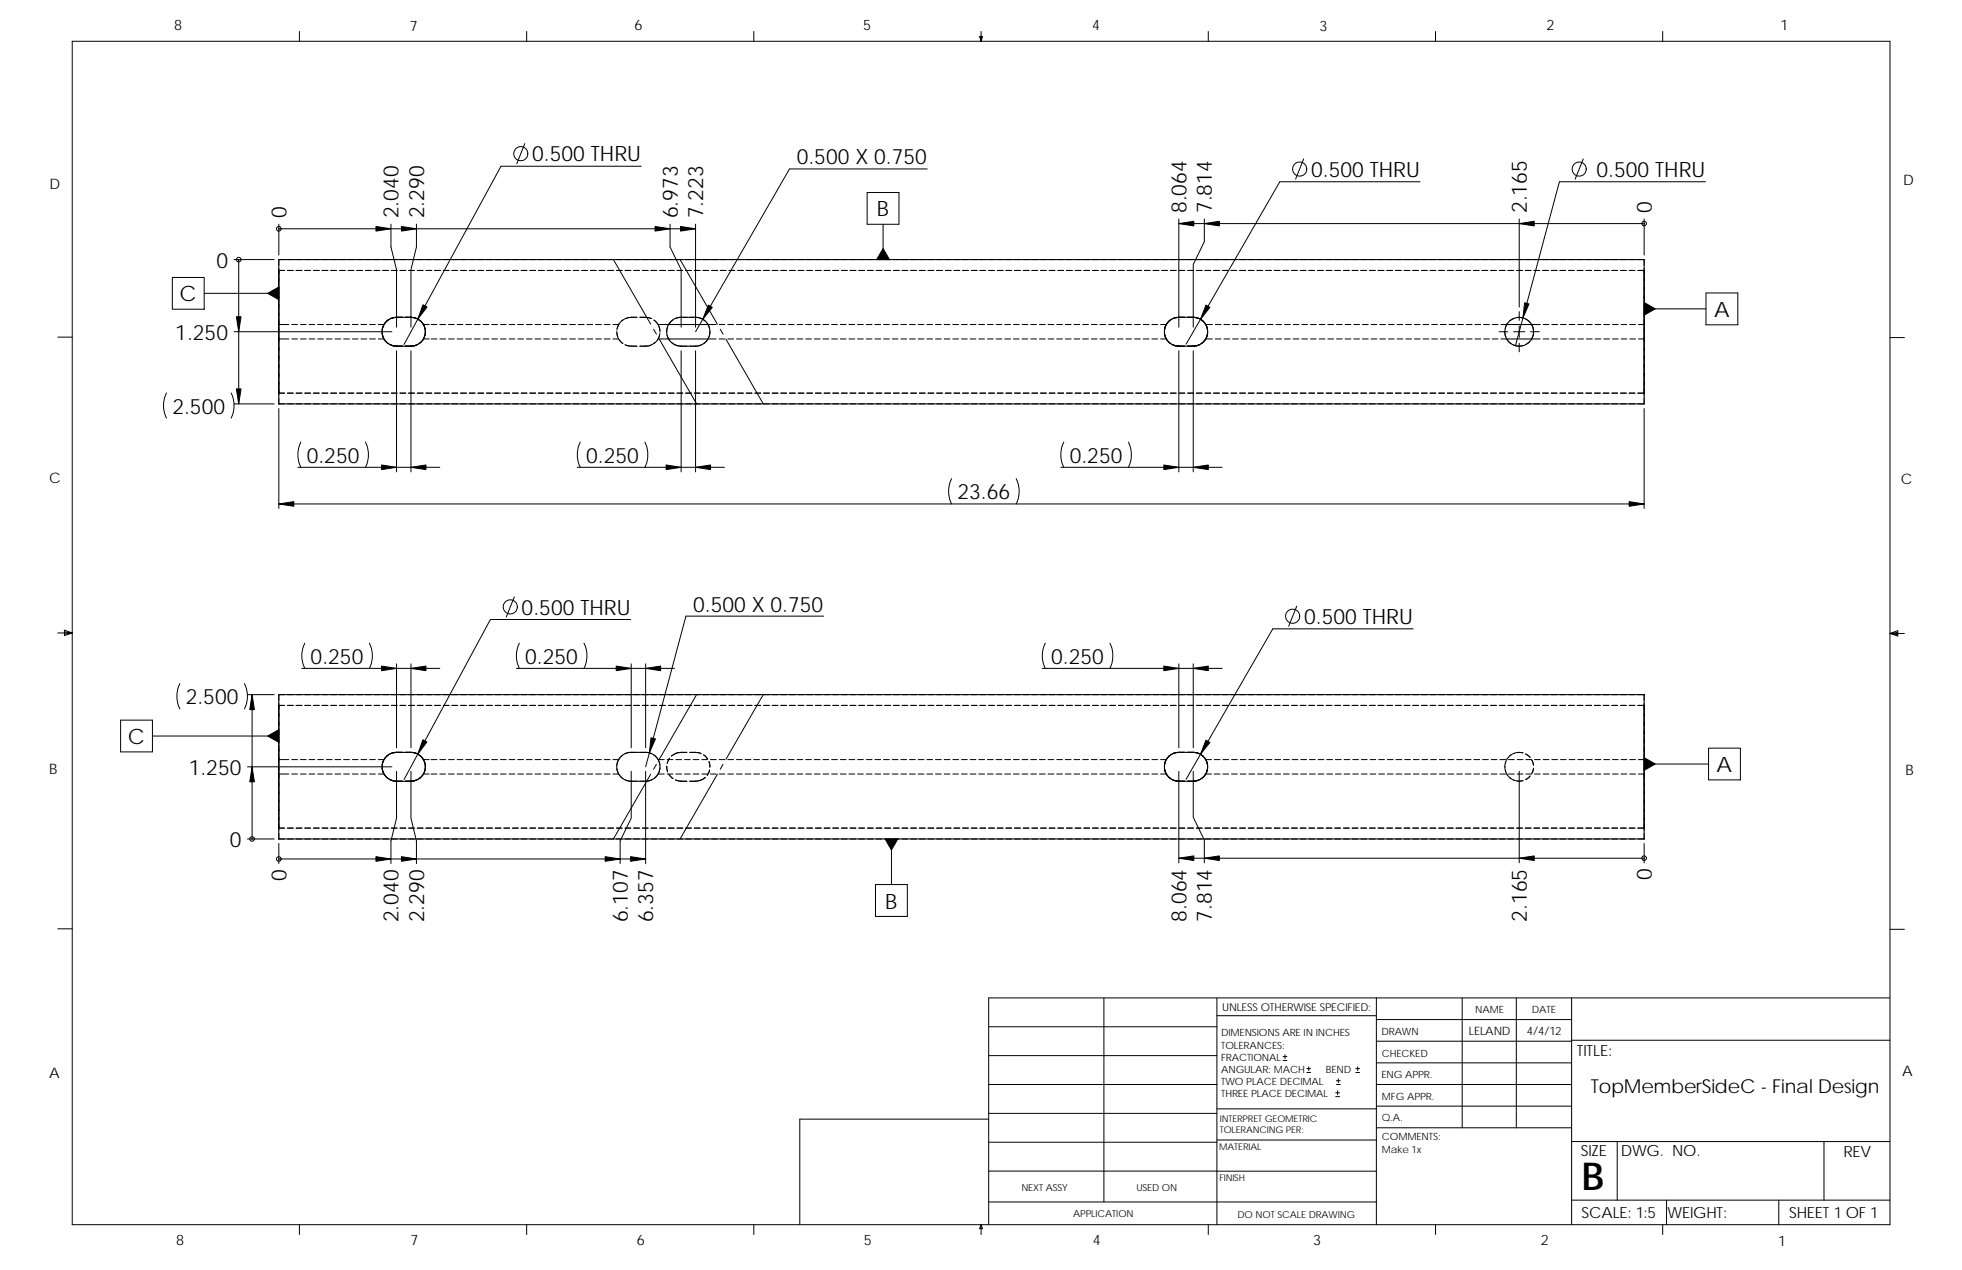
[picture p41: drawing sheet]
<svg xmlns="http://www.w3.org/2000/svg" width="432mm" height="279mm" viewBox="0 0 432 279" stroke-linecap="round" stroke-linejoin="round" font-family="sans-serif">
<defs><g id="words">
<text font-size="8.5" x="348.1" y="261.7">B</text>
<g font-size="4.7">
<text x="117.1" y="35.5">0.500 THRU</text>
<text x="175.3" y="36.2">0.500 X 0.750</text>
<text x="288.5" y="38.9">0.500 THRU</text>
<text x="351.3" y="38.9">0.500 THRU</text>
<text x="193" y="47.6">B</text>
<text x="261.1" y="46.9" transform="rotate(-90 261.1 46.9)">8.064</text>
<text x="266.7" y="46.9" transform="rotate(-90 266.7 46.9)">7.814</text>
<text x="336" y="46.9" transform="rotate(-90 336 46.9)">2.165</text>
<text x="363.5" y="46.9" transform="rotate(-90 363.5 46.9)">0</text>
<text x="63" y="48" transform="rotate(-90 63 48)">0</text>
<text x="87.7" y="48" transform="rotate(-90 87.7 48)">2.040</text>
<text x="93.3" y="48" transform="rotate(-90 93.3 48)">2.290</text>
<text x="149.2" y="48" transform="rotate(-90 149.2 48)">6.973</text>
<text x="154.8" y="48" transform="rotate(-90 154.8 48)">7.223</text>
<text x="47.6" y="58.9">0</text>
<text x="39.5" y="66.3">C</text>
<text x="377.2" y="69.7">A</text>
<text x="38.6" y="74.8">1.250</text>
<text x="37.9" y="91">2.500</text>
<text x="67.5" y="101.8">0.250</text>
<text x="129" y="101.8">0.250</text>
<text x="235.4" y="101.8">0.250</text>
<text x="210.7" y="109.9">23.66</text>
<text x="114.8" y="135.2">0.500 THRU</text>
<text x="152.5" y="134.5">0.500 X 0.750</text>
<text x="287" y="137.3">0.500 THRU</text>
<text x="68.4" y="146">0.250</text>
<text x="115.6" y="146">0.250</text>
<text x="231.3" y="146">0.250</text>
<text x="40.9" y="154.9">2.500</text>
<text x="28.2" y="163.7">C</text>
<text x="41.5" y="170.5">1.250</text>
<text x="377.8" y="169.8">A</text>
<text x="50.6" y="186.3">0</text>
<text x="63" y="193.9" transform="rotate(-90 63 193.9)">0</text>
<text x="363.5" y="193.7" transform="rotate(-90 363.5 193.7)">0</text>
<text x="87.7" y="202.9" transform="rotate(-90 87.7 202.9)">2.040</text>
<text x="93.3" y="202.9" transform="rotate(-90 93.3 202.9)">2.290</text>
<text x="138.2" y="202.9" transform="rotate(-90 138.2 202.9)">6.107</text>
<text x="143.8" y="202.9" transform="rotate(-90 143.8 202.9)">6.357</text>
<text x="194.8" y="199.9">B</text>
<text x="261.1" y="202.8" transform="rotate(-90 261.1 202.8)">8.064</text>
<text x="266.7" y="202.8" transform="rotate(-90 266.7 202.8)">7.814</text>
<text x="336" y="202.8" transform="rotate(-90 336 202.8)">2.165</text>
</g>
<text font-size="4.2" x="350.1" y="240.4">TopMemberSideC - Final Design</text>
<g font-size="3.4">
<text x="347" y="232.3">TITLE:</text>
<text x="347.9" y="254.3">SIZE</text>
<text x="356.7" y="254.3">DWG. NO.</text>
<text x="405.7" y="254.4">REV</text>
<text x="348.1" y="267.9">SCALE: 1:5</text>
<text x="367" y="268">WEIGHT:</text>
<text x="393.8" y="267.9">SHEET 1 OF 1</text>
</g>
<g font-size="3.2">
<text x="38.3" y="6.7">8</text>
<text x="90.2" y="6.8">7</text>
<text x="139.7" y="6.5">6</text>
<text x="189.9" y="6.5">5</text>
<text x="240.4" y="6.6">4</text>
<text x="290.4" y="6.7">3</text>
<text x="340.4" y="6.6">2</text>
<text x="391.8" y="6.7">1</text>
<text x="10.9" y="41.6">D</text>
<text x="418.9" y="40.7">D</text>
<text x="10.8" y="106.3">C</text>
<text x="418.4" y="106.4">C</text>
<text x="10.8" y="170.2">B</text>
<text x="419.4" y="170.6">B</text>
<text x="10.8" y="237.2">A</text>
<text x="418.6" y="236.8">A</text>
<text x="38.8" y="273.9">8</text>
<text x="90.3" y="273.9">7</text>
<text x="140.2" y="273.8">6</text>
<text x="190.1" y="273.9">5</text>
<text x="240.5" y="273.8">4</text>
<text x="289" y="273.9">3</text>
<text x="339.1" y="273.9">2</text>
<text x="391.4" y="274.2">1</text>
</g>
<g font-size="2.5">
<text x="323.3" y="227.6">LELAND</text>
<text x="336" y="227.7">4/4/12</text>
</g>
<text font-size="2.4" x="269" y="222.4">UNLESS OTHERWISE SPECIFIED:</text>
<g font-size="2.2">
<text x="304" y="227.7">DRAWN</text>
<text x="324.7" y="222.9">NAME</text>
<text x="337.2" y="222.9">DATE</text>
<text x="268.8" y="228">DIMENSIONS ARE IN INCHES</text>
<text x="268.8" y="230.7">TOLERANCES:</text>
<text x="268.8" y="233.3">FRACTIONAL</text>
<text x="304.1" y="232.6">CHECKED</text>
<text x="268.8" y="236">ANGULAR: MACH</text>
<text x="268.8" y="238.6">TWO PLACE DECIMAL</text>
<text x="291.8" y="236">BEND</text>
<text x="304" y="237.2">ENG APPR.</text>
<text x="268.8" y="241.3">THREE PLACE DECIMAL</text>
<text x="304.1" y="242">MFG APPR.</text>
<text x="304.1" y="246.7">Q.A.</text>
<text x="304.1" y="250.9">COMMENTS:</text>
<text x="304.1" y="253.6">Make 1x</text>
</g>
<g font-size="2.1">
<text x="224.8" y="262">NEXT ASSY</text>
<text x="250.1" y="262">USED ON</text>
<text x="236.2" y="267.8">APPLICATION</text>
<text x="272.4" y="267.9">DO NOT SCALE DRAWING</text>
</g>
<g font-size="2">
<text x="268.5" y="249.4">TOLERANCING PER:</text>
<text x="268.5" y="246.8">INTERPRET GEOMETRIC</text>
<text x="268.3" y="252.9">MATERIAL</text>
<text x="268.4" y="259.7">FINISH</text>
</g>
</g></defs>
<g fill="none" stroke="#000" stroke-width=".22">
<path d="M15.9 9.1h400v260.3h-400zM65.9 6.9v2.2M115.9 6.9v2.2M165.9 6.9v2.2M215.6 8h.6l-.3 1.1zM215.7 8l.2 1.1M215.9 6.9v2.2M216 8l-.1 1.1M265.9 6.9v2.2M315.9 6.9v2.2M365.9 6.9v2.2M115.5 31.6l-1.8 4.4"/>
<path d="M141.1 36.6h-30.8l-21.4 39.2M204.1 37.2h-30.3l-20.7 35.8M286.9 35l-1.8 4.4M312.5 40h-30.8l-20.7 35.7M348.4 35l-1.7 4.4M375.3 40h-32.1l-9.7 36.1M51.5 57.1h8.8M52.5 57.1h.1M52.5 57.1v31.8M61.4 50.3h.1M61.4 49.3v6.8M61.4 59v1.8"/>
<path d="M62.6 57.1h-1.2v1.3M62.6 59.5h-1.2v2.2M63.3 57.1h1.2M64.5 59.5h-1.2M65.2 57.1h1.2M66.4 59.5h-1.2M67.1 57.1h1.2M68.3 59.5h-1.2M69 57.1h1.3M70.3 59.5h-1.3M70.9 57.1h1.3M72.2 59.5h-1.3"/>
<path d="M72.8 57.1h1.3M74.1 59.5h-1.3M74.7 57.1h1.3M76 59.5h-1.3M76.6 57.1h1.3M77.9 59.5h-1.3M78.5 57.1h1.3M79.8 59.5h-1.3M80.4 57.1h1.3M81.7 59.5h-1.3M82.3 57.1h1.3M83.6 59.5h-1.3"/>
<path d="M84.2 57.1h1.3M85.5 59.5h-1.3M86 49.3v5l1.3 5v12.7M86.1 57.1h1.3M87.4 59.5h-1.3M88 57.1h1.3M89.3 59.5h-1.3M89.9 57.1h1.3M91.2 59.5h-1.3M91.7 49.3v5l-1.3 5v12.7M91.8 57.1h1.3M93.1 59.5h-1.3"/>
<path d="M93.7 57.1h1.3M95 59.5h-1.3M95.7 57.1h1.2M96.9 59.5h-1.2M97.6 57.1h1.2M98.8 59.5h-1.2M99.5 57.1h1.2M100.7 59.5h-1.2M101.4 57.1h1.2M102.6 59.5h-1.2M103.3 57.1h1.2M104.5 59.5h-1.2"/>
<path d="M105.2 57.1h1.2M106.4 59.5h-1.2M107.1 57.1h1.3M108.4 59.5h-1.3M109 57.1h1.3M110.3 59.5h-1.3M110.9 57.1h1.3M112.2 59.5h-1.3M112.8 57.1h1.3M112.8 59.5h1.3M114.7 57.1h1.3M114.7 59.5h1.3"/>
<path d="M116.6 57.1h1.3M116.6 59.5h1.3M118.5 57.1h1.3M118.5 59.5h1.3M120.4 57.1h1.3M120.4 59.5h1.3M122.3 57.1h1.3M122.3 59.5h1.3M124.2 57.1h1.3M124.2 59.5h1.3M126.1 57.1h1.3M126.1 59.5h1.3"/>
<path d="M128 57.1h1.3M128 59.5h1.3M129.9 57.1h1.3M129.9 59.5h1.3M131.8 57.1h1.3M131.8 59.5h1.3M133.8 57.1h1.2l8.2 14.2M133.8 59.5h1.2M135.7 57.1h1.2M135.7 59.5h1.2M137.6 57.1h1.2M137.6 59.5h1.2"/>
<path d="M139.5 57.1h1.2M139.5 59.5h1.2M141.4 57.1h1.2M141.4 59.5h1.2M143.3 57.1h1.2M143.3 59.5h1.2M145.2 57.1h1.3M145.2 59.5h1.3M147.1 57.1h1.3M147.1 59.5h1.3M147.5 49.3v5l2.4 5v12.7M149 57.1h1.3"/>
<path d="M149 59.5h1.3M149.7 57.1l8.2 14.2M150.9 57.1h1.3M150.9 59.5h1.3M152.8 57.1h1.3M152.8 59.5h1.3M153.1 49.3v22.7M153.1 50.3h-91.7M154.7 57.1h1.3M154.7 59.5h1.3M156.6 57.1h1.3M156.6 59.5h1.3"/>
<path d="M158.5 57.1h1.3M158.5 59.5h1.3M160.4 57.1h1.3M160.4 59.5h1.3M162.3 57.1h1.3M162.3 59.5h1.3M164.2 57.1h1.3M164.2 59.5h1.3M166.1 57.1h1.3M166.1 59.5h1.3M168 57.1h1.3M168 59.5h1.3"/>
<path d="M169.9 57.1h1.3M169.9 59.5h1.3M171.9 57.1h1.2M171.9 59.5h1.2M173.8 57.1h1.2M173.8 59.5h1.2M175.7 57.1h1.2M175.7 59.5h1.2M177.6 57.1h1.2M177.6 59.5h1.2M179.5 57.1h1.2M179.5 59.5h1.2"/>
<path d="M181.4 57.1h1.2M181.4 59.5h1.2M183.3 57.1h1.3M183.3 59.5h1.3M185.2 57.1h1.3M185.2 59.5h1.3M187.1 57.1h1.3M187.1 59.5h1.3M189 57.1h1.3M189 59.5h1.3M190.8 42.4h7v6.9h-7zM190.9 57.1h1.3"/>
<path d="M190.9 59.5h1.3M192.8 57.1h1.3M192.8 59.5h1.3M194.4 49.3v7.8M194.7 57.1h1.3M194.7 59.5h1.3M196.6 57.1h1.3M196.6 59.5h1.3M198.5 57.1h1.3M198.5 59.5h1.3M200.4 57.1h1.3M200.4 59.5h1.3"/>
<path d="M202.3 57.1h1.3M202.3 59.5h1.3M204.2 57.1h1.3M204.2 59.5h1.3M206.1 57.1h1.3M206.1 59.5h1.3M208 57.1h1.3M208 59.5h1.3M210 57.1h1.2M210 59.5h1.2M211.9 57.1h1.2M211.9 59.5h1.2"/>
<path d="M213.8 57.1h1.2M213.8 59.5h1.2M215.7 57.1h1.2M215.7 59.5h1.2M217.6 57.1h1.2M217.6 59.5h1.2M219.5 57.1h1.2M219.5 59.5h1.2M221.4 57.1h1.3M221.4 59.5h1.3M223.3 57.1h1.3M223.3 59.5h1.3"/>
<path d="M225.2 57.1h1.3M225.2 59.5h1.3M227.1 57.1h1.3M227.1 59.5h1.3M229 57.1h1.3M229 59.5h1.3M230.9 57.1h1.3M230.9 59.5h1.3M232.8 57.1h1.3M232.8 59.5h1.3M234.7 57.1h1.3M234.7 59.5h1.3"/>
<path d="M236.6 57.1h1.3M236.6 59.5h1.3M238.5 57.1h1.3M238.5 59.5h1.3M240.4 57.1h1.3M240.4 59.5h1.3M242.3 57.1h1.3M242.3 59.5h1.3M244.2 57.1h1.3M244.2 59.5h1.3M246.1 57.1h1.3M246.1 59.5h1.3"/>
<path d="M248.1 57.1h1.2M248.1 59.5h1.2M250 57.1h1.2M250 59.5h1.2M251.9 57.1h1.2M251.9 59.5h1.2M253.8 57.1h1.2M253.8 59.5h1.2M255.7 57.1h1.2M255.7 59.5h1.2M257.6 57.1h1.2M257.6 59.5h1.2"/>
<path d="M259.4 48.2v23.8M259.4 49.2h102.4M259.5 57.1h1.3M259.5 59.5h1.3M261.4 57.1h1.3M261.4 59.5h1.3M263.3 57.1h1.3M263.3 59.5h1.3M265 48.2v5l-2.4 5v13.8M265.2 57.1h1.3M265.2 59.5h1.3M267.1 57.1h1.3"/>
<path d="M267.1 59.5h1.3M269 57.1h1.3M269 59.5h1.3M270.9 57.1h1.3M270.9 59.5h1.3M272.8 57.1h1.3M272.8 59.5h1.3M274.7 57.1h1.3M274.7 59.5h1.3M276.6 57.1h1.3M276.6 59.5h1.3M278.5 57.1h1.3"/>
<path d="M278.5 59.5h1.3M280.4 57.1h1.3M280.4 59.5h1.3M282.3 57.1h1.3M282.3 59.5h1.3M284.2 57.1h1.3M284.2 59.5h1.3M286.2 57.1h1.2M286.2 59.5h1.2M288.1 57.1h1.2M288.1 59.5h1.2M290 57.1h1.2"/>
<path d="M290 59.5h1.2M291.9 57.1h1.2M291.9 59.5h1.2M293.8 57.1h1.2M293.8 59.5h1.2M295.7 57.1h1.2M295.7 59.5h1.2M297.6 57.1h1.3M297.6 59.5h1.3M299.5 57.1h1.3M299.5 59.5h1.3M301.4 57.1h1.3"/>
<path d="M301.4 59.5h1.3M303.3 57.1h1.3M303.3 59.5h1.3M305.2 57.1h1.3M305.2 59.5h1.3M307.1 57.1h1.3M307.1 59.5h1.3M309 57.1h1.3M309 59.5h1.3M310.9 57.1h1.3M310.9 59.5h1.3M312.8 57.1h1.3"/>
<path d="M312.8 59.5h1.3M314.7 57.1h1.3M314.7 59.5h1.3M316.6 57.1h1.3M316.6 59.5h1.3M318.5 57.1h1.3M318.5 59.5h1.3M320.4 57.1h1.3M320.4 59.5h1.3M322.3 57.1h1.3M322.3 59.5h1.3M324.3 57.1h1.2"/>
<path d="M324.3 59.5h1.2M326.2 57.1h1.2M326.2 59.5h1.2M328.1 57.1h1.2M328.1 59.5h1.2M330 57.1h1.2M330 59.5h1.2M331.9 57.1h1.2M331.9 59.5h1.2M333.8 57.1h1.2M333.8 59.5h1.2M334.3 48.2v19.4"/>
<path d="M335.7 57.1h1.3M335.7 59.5h1.3M337.6 57.1h1.3M337.6 59.5h1.3M339.5 57.1h1.3M339.5 59.5h1.3M341.4 57.1h1.3M341.4 59.5h1.3M343.3 57.1h1.3M343.3 59.5h1.3M345.2 57.1h1.3M345.2 59.5h1.3"/>
<path d="M347.1 57.1h1.3M347.1 59.5h1.3M349 57.1h1.3M349 59.5h1.3M350.9 57.1h1.3M350.9 59.5h1.3M352.8 57.1h1.3M352.8 59.5h1.3M354.7 57.1h1.3M354.7 59.5h1.3M356.6 57.1h1.3M356.6 59.5h1.3"/>
<path d="M358.5 57.1h1.3M358.5 59.5h1.3M360.4 57.1h1.4v1.3M361.8 49.2h.1M361.8 48.2v7.9M361.8 57.1h.1M361.8 59v1.3M12.7 74.2h3.2M37.9 61h7v7h-7zM44.9 64.5h16.5M51.5 73h34.8M61.4 70v1.7"/>
<path d="M61.4 71.9v1.7M61.4 73.8v11.2M61.4 69v2.4M61.4 73.3v1.3h2.2M61.4 71.4v1.3M61.4 71.4h2.2M61.4 60.9v8.9M64.2 74.6h1.3M64.2 71.4h1.3M66.1 74.6h1.3M66.1 71.4h1.3M68 74.6h1.3"/>
<path d="M68 71.4h1.3M69.9 74.6h1.3M69.9 71.4h1.3M71.8 74.6h1.3M71.8 71.4h1.3M73.7 74.6h1.3M73.7 71.4h1.3M75.6 74.6h1.3M75.6 71.4h1.3M77.5 74.6h1.3M77.5 71.4h1.3M79.4 74.6h1.3"/>
<path d="M79.4 71.4h1.3M81.3 74.6h1.3M81.3 71.4h1.3M83.2 74.6h1.3l.8 .9M83.2 71.4h1.3l-.4 1.2M84.1 73.2l.3 1.2M84.1 72.9l.2 1.2M84.2 73.7l.5 1.1M84.3 71.8l-.2 1.3M84.6 74.7l.9 .9M84.7 71.1l-.5 1.2M85.1 75.3l.1 .1a3.8 3.8 0 0 0 2.1 .8"/>
<path d="M85.2 70.6l-.6 .7 .9-.9zM85.9 75.8l1.2 .3M86 75.9l1.3 .3M87.3 69.8a3.8 3.8 0 0 0-2.2 .8M87.3 77.2v26.6M87.3 69.8l-1.3 .3M88.5 76.2h-1.2M88.5 69.8h-1.2M90.4 69.8a3.4 3.4 0 0 1 2.2 .8M90.4 77.2v26.6M90.4 69.8l1.3 .3M90.5 69.8h-1.3"/>
<path d="M90.5 76.2h-1.3M91.7 75.9l-1.3 .3M91.8 75.8l-1.2 .3M92.2 70.4l.9 .9M92.6 75.3l-.1 .1a3.4 3.4 0 0 1-2.1 .8M93 71.1l.5 1.1M93.1 74.7l-.9 .9M93.4 71.8l.2 1.3M93.5 73.7l-.5 1.2M93.6 72.9l-.2 1.2M93.6 73.2l-.3 1.2M94.5 71.4h-1.3l.4 1.2"/>
<path d="M94.5 74.6h-1.3l-.9 .9M94.9 71.4h1.3M94.9 74.6h1.3M96.8 71.4h1.3M96.8 74.6h1.3M98.7 71.4h1.3M98.7 74.6h1.3M100.6 71.4h1.3M100.6 74.6h1.3M102.5 71.4h1.3M102.5 74.6h1.3M104.4 71.4h1.3"/>
<path d="M104.4 74.6h1.3M106.3 71.4h1.3M106.3 74.6h1.3M108.2 71.4h1.3M108.2 74.6h1.3M110.1 71.4h1.3M110.1 74.6h1.3M112 71.4h1.3M112 74.6h1.3M113.9 71.4h1.3M113.9 74.6h1.3M115.8 74.6h1.3"/>
<path d="M115.8 71.4h1.3M117.8 74.6h1.2M117.8 71.4h1.2M119.7 74.6h1.2M119.7 71.4h1.2M121.6 74.6h1.2M121.6 71.4h1.2M123.5 74.6h1.2M123.5 71.4h1.2M125.4 74.6h1.2M125.4 71.4h1.2M127.3 74.6h1.2"/>
<path d="M127.3 71.4h1.2M129.2 74.6h1.3M129.2 71.4h1.3M131.1 74.6h1.3M131.1 71.4h1.3M133 74.6h1.3M133 71.4h1.3M134.9 74.6h1.3l.8 .9M134.9 71.4h1.3l-.5 1.2M135.7 73.2l.4 1.2M135.8 72.9l.2 1.2M136.2 74.7l.9 .9"/>
<path d="M136.3 71.1l-.5 1.2M137.1 70.4l-.9 .9M137.5 75.8l1.2 .3M137.7 75.9l1.2 .3h1.3h-1.3M138.9 69.8h1.3M138.9 69.8a3.8 3.8 0 0 0-2.1 .8M138.9 69.8l-1.2 .3M140.8 69.8h1.3l1.2 .3M142.1 76.2h-1.3M142.2 69.8l1.2 .3M143.3 75.9l-1.2 .3M143.8 72.4l.7 1.1"/>
<path d="M143.9 70.4l.8 .9M144 70.4l.8 1h2.4M144.2 75.3v.1a3.4 3.4 0 0 1-2.1 .8M144.8 74.7l-.9 .9M144.9 71.5l.3 1.2M145 71.8l.2 1.3M145.1 74.6l8.2 14.3M145.1 73.7l-.5 1.2M145.2 73.4l-.4 1.2h2.4M146.8 73.7l.5 1.2M146.9 71.8l-.2 1.3M147.8 75.3v.1a4 4 0 0 0 3.4 .8"/>
<path d="M148.1 70.4l-.9 .9M149.9 77.2v26.6M151.2 69.8h-1.3l-1.2 .3M151.8 69.8h1.3M153.1 69.8a3.8 3.8 0 0 1 2.1 .8M153.1 77.2v26.6M153.1 76.2h-1.3M154.3 75.9l-1.2 .3M155.6 71.1l.5 1.2M155.7 74.7l-.8 .9M155.8 74.6h1.8M155.8 71.4h1.8"/>
<path d="M156.2 72.9l-.2 1.2M158.3 74.6h1.2M158.3 71.4h1.2M158.5 72.4l.6 1.1M159.8 74.6l8.2 14.3M160.2 74.6h1.2M160.2 71.4h1.2M162.1 74.6h1.2M162.1 71.4h1.2M164 74.6h1.2M164 71.4h1.2M165.9 74.6h1.3"/>
<path d="M165.9 71.4h1.3M167.8 74.6h1.3M167.8 71.4h1.3M169.7 74.6h1.3M169.7 71.4h1.3M171.6 74.6h1.3M171.6 71.4h1.3M173.5 71.4h1.3M173.5 74.6h1.3M175.4 71.4h1.3M175.4 74.6h1.3M177.3 71.4h1.3"/>
<path d="M177.3 74.6h1.3M179.2 71.4h1.3M179.2 74.6h1.3M181.1 71.4h1.3M181.1 74.6h1.3M183 71.4h1.3M183 74.6h1.3M184.9 71.4h1.3M184.9 74.6h1.3M186.8 71.4h1.3M186.8 74.6h1.3M188.7 71.4h1.3"/>
<path d="M188.7 74.6h1.3M190.6 71.4h1.3M190.6 74.6h1.3M192.6 71.4h1.2M192.6 74.6h1.2M194.5 71.4h1.2M194.5 74.6h1.2M196.4 71.4h1.2M196.4 74.6h1.2M198.3 71.4h1.2M198.3 74.6h1.2M200.2 71.4h1.2"/>
<path d="M200.2 74.6h1.2M202.1 71.4h1.2M202.1 74.6h1.2M204 71.4h1.3M204 74.6h1.3M205.9 71.4h1.3M205.9 74.6h1.3M207.8 71.4h1.3M207.8 74.6h1.3M209.7 71.4h1.3M209.7 74.6h1.3M211.6 71.4h1.3"/>
<path d="M211.6 74.6h1.3M213.5 71.4h1.3M213.5 74.6h1.3M215.4 71.4h1.3M215.4 74.6h1.3M217.3 71.4h1.3M217.3 74.6h1.3M219.2 71.4h1.3M219.2 74.6h1.3M221.1 71.4h1.3M221.1 74.6h1.3M223 71.4h1.3"/>
<path d="M223 74.6h1.3M224.9 71.4h1.3M224.9 74.6h1.3M226.8 71.4h1.3M226.8 74.6h1.3M228.7 71.4h1.3M228.7 74.6h1.3M230.7 71.4h1.2M230.7 74.6h1.2M232.6 71.4h1.2M232.6 74.6h1.2M234.5 71.4h1.2"/>
<path d="M234.5 74.6h1.2M236.4 71.4h1.2M236.4 74.6h1.2M238.3 71.4h1.2M238.3 74.6h1.2M240.2 71.4h1.2M240.2 74.6h1.2M242.1 71.4h1.3M242.1 74.6h1.3M244 71.4h1.3M244 74.6h1.3M245.9 71.4h1.3"/>
<path d="M245.9 74.6h1.3M247.8 71.4h1.3M247.8 74.6h1.3M249.7 71.4h1.3M249.7 74.6h1.3M251.6 71.4h1.3M251.6 74.6h1.3M253.5 71.4h1.3M253.5 74.6h1.3M255.4 71.4h1.3l-.4 1.2M255.4 74.6h1.3l.8 .9M256.3 73.2l.3 1.2"/>
<path d="M256.3 72.9l.2 1.2M256.3 73.7l.6 1.1M256.5 71.8l-.2 1.3M256.8 74.7l.8 .9M256.9 71.1l-.6 1.2M257.3 75.3v.1a3.8 3.8 0 0 0 2.1 .8M257.3 70.6l-.5 .7 .8-.9zM258 75.8l1.3 .3M258.2 75.9l1.2 .3M259.4 69.8l-1.2 .3M259.4 69.8a3.8 3.8 0 0 0-2.1 .8M259.4 77.2v26.6"/>
<path d="M260.7 76.2h-1.3M260.7 69.8h-1.3M262.6 69.8a3.4 3.4 0 0 1 2.1 .8M262.6 69.8l1.2 .3M262.6 77.2v26.6M262.6 69.8h-1.3M264 75.8l-1.2 .3M264.4 70.4l.9 .9M264.7 75.3v.1a4.1 4.1 0 0 1-3.4 .8h1.3l1.2-.3M265.2 71.1l.5 1.1M265.3 74.7l-.9 .9M265.6 71.8l.2 1.3"/>
<path d="M265.7 73.7l-.5 1.2M265.8 73.2l-.4 1.2M265.8 72.9l-.2 1.2M266.8 71.4h-1.4l.3 1.2M266.8 74.6h-1.4l-.9 .9M267.5 71.4h1.2M267.5 74.6h1.2M269.4 71.4h1.2M269.4 74.6h1.2M271.3 71.4h1.2M271.3 74.6h1.2M273.2 71.4h1.2"/>
<path d="M273.2 74.6h1.2M275.1 71.4h1.3M275.1 74.6h1.3M277 71.4h1.3M277 74.6h1.3M278.9 71.4h1.3M278.9 74.6h1.3M280.8 71.4h1.3M280.8 74.6h1.3M282.7 71.4h1.3M282.7 74.6h1.3M284.6 71.4h1.3"/>
<path d="M284.6 74.6h1.3M286.5 71.4h1.3M286.5 74.6h1.3M288.4 71.4h1.3M288.4 74.6h1.3M290.3 71.4h1.3M290.3 74.6h1.3M292.2 71.4h1.3M292.2 74.6h1.3M294.1 71.4h1.3M294.1 74.6h1.3M296 71.4h1.3"/>
<path d="M296 74.6h1.3M297.9 71.4h1.3M297.9 74.6h1.3M299.8 71.4h1.3M299.8 74.6h1.3M301.8 71.4h1.2M301.8 74.6h1.2M303.7 71.4h1.2M303.7 74.6h1.2M305.6 71.4h1.2M305.6 74.6h1.2M307.5 71.4h1.2"/>
<path d="M307.5 74.6h1.2M309.4 71.4h1.2M309.4 74.6h1.2M311.3 71.4h1.2M311.3 74.6h1.2M313.2 71.4h1.3M313.2 74.6h1.3M315.1 71.4h1.3M315.1 74.6h1.3M317 71.4h1.3M317 74.6h1.3M318.9 71.4h1.3"/>
<path d="M318.9 74.6h1.3M320.8 71.4h1.3M320.8 74.6h1.3M322.7 71.4h1.3M322.7 74.6h1.3M324.6 71.4h1.3M324.6 74.6h1.3M326.5 71.4h1.3M326.5 74.6h1.3M328.4 71.4h1.3M328.4 74.6h1.3M329.9 73h2"/>
<path d="M330.3 71.4h1.3M330.3 74.6h1.3M331.2 72.9l.2 1.2M331.7 74.7l.8 .9M331.8 71.1l-.5 1.2M333.1 75.9a2.88 2.88 0 0 0 2.1 .1M333.1 73h2.5M333.3 70l-1.1 .6M333.9 69.9h1.3M334.3 68.6v1.9M334.3 71.7v2.5M334.3 75.5v1.9"/>
<path d="M335.7 70.2l1 .8M336.7 75l-.9 .8M336.8 73h2M337.1 71.4h1.9M337.1 74.6h1.9M337.1 71.5l.4 1.2M337.5 73.3l-.4 1.2M339.6 71.4h1.3M339.6 74.6h1.3M341.5 71.4h1.3M341.5 74.6h1.3M343.4 71.4h1.3"/>
<path d="M343.4 74.6h1.3M345.3 71.4h1.3M345.3 74.6h1.3M347.2 71.4h1.3M347.2 74.6h1.3M349.1 71.4h1.3M349.1 74.6h1.3M351 71.4h1.3M351 74.6h1.3M353 71.4h1.2M353 74.6h1.2M354.9 71.4h1.2"/>
<path d="M354.9 74.6h1.2M356.8 71.4h1.2M356.8 74.6h1.2M358.7 71.4h1.2M358.7 74.6h1.2M360.6 71.4h1.2M361.8 73.3v1.3h-1.2M361.8 71.4v1.3M361.8 70v1.7M361.8 71.9v1.7M361.8 73.8v11.2M361.8 67.9h13.7"/>
<path d="M361.8 60.9v8.9M361.8 69v2.4M361.8 60.8v-1.3h-1.4h1.4v2.2M375.5 64.5h7v7h-7zM415.9 74.3h3.2M36.6 86.4a6.2 6.2 0 0 0 0 5.6M50.9 86.4a6.2 6.2 0 0 1 0 5.6M51.5 88.9h8.8M61.4 89.9v22M61.4 87.6v1.3h1.2M61.4 85.2v1.8M61.4 84.1v2.4h1.2"/>
<path d="M63.3 86.5h1.2M63.3 88.9h1.2M65.2 86.5h1.2M65.2 88.9h1.2M66.2 97.3a6.2 6.2 0 0 0 0 5.5M67.1 86.5h1.2M67.1 88.9h1.2M69 86.5h1.3M69 88.9h1.3M70.9 86.5h1.3M70.9 88.9h1.3M72.8 86.5h1.3"/>
<path d="M72.8 88.9h1.3M74.7 86.5h1.3M74.7 88.9h1.3M76.6 86.5h1.3M76.6 88.9h1.3M78.5 86.5h1.3M78.5 88.9h1.3M80.4 86.5h1.3M80.4 88.9h1.3M80.4 97.3a6.2 6.2 0 0 1 0 5.5M82.3 86.5h1.3M82.3 88.9h1.3"/>
<path d="M84.2 86.5h1.3M84.2 88.9h1.3M86.1 86.5h1.3M86.1 88.9h1.3M88 86.5h1.3M88 88.9h1.3M89.9 86.5h1.3M89.9 88.9h1.3M91.8 86.5h1.3M91.8 88.9h1.3M93.7 86.5h1.3M93.7 88.9h1.3"/>
<path d="M95.7 86.5h1.2M95.7 88.9h1.2M97.6 86.5h1.2M97.6 88.9h1.2M99.5 86.5h1.2M99.5 88.9h1.2M101.4 86.5h1.2M101.4 88.9h1.2M103.3 86.5h1.2M103.3 88.9h1.2M105.2 86.5h1.2M105.2 88.9h1.2"/>
<path d="M107.1 86.5h1.3M107.1 88.9h1.3M109 86.5h1.3M109 88.9h1.3M110.9 86.5h1.3M110.9 88.9h1.3M112.8 86.5h1.3M112.8 88.9h1.3M114.7 86.5h1.3M114.7 88.9h1.3M116.6 86.5h1.3M116.6 88.9h1.3"/>
<path d="M118.5 86.5h1.3M118.5 88.9h1.3M120.4 86.5h1.3M120.4 88.9h1.3M122.3 86.5h1.3M122.3 88.9h1.3M124.2 86.5h1.3M124.2 88.9h1.3M126.1 86.5h1.3M126.1 88.9h1.3M127.7 97.3a6.3 6.3 0 0 0 0 5.5M128 86.5h1.3"/>
<path d="M128 88.9h1.3M129.9 86.5h1.3M129.9 88.9h1.3M131.8 86.5h1.3M131.8 88.9h1.3M133.8 86.5h1.2M133.8 88.9h1.2M135.7 86.5h1.2M135.7 88.9h1.2M137.6 86.5h1.2M137.6 88.9h1.2M139.5 86.5h1.2"/>
<path d="M139.5 88.9h1.2M141.4 86.5h1.2M141.4 88.9h1.2M141.9 97.3a6.2 6.2 0 0 1 0 5.5M143.3 86.5h1.2M143.3 88.9h1.2M145.2 86.5h1.3M145.2 88.9h1.3M147.1 86.5h1.3M147.1 88.9h1.3M149 86.5h1.3M149 88.9h1.3"/>
<path d="M150.9 86.5h1.3M150.9 88.9h1.3M152.8 86.5h1.3M152.8 88.9h1.3M154.7 86.5h1.3M154.7 88.9h1.3M156.6 86.5h1.3M156.6 88.9h1.3M158.5 86.5h1.3M158.5 88.9h1.3M160.4 86.5h1.3M160.4 88.9h1.3"/>
<path d="M162.3 86.5h1.3M162.3 88.9h1.3M164.2 86.5h1.3M164.2 88.9h1.3M166.1 86.5h1.3M166.1 88.9h1.3M168 86.5h1.3M168 88.9h1.3M169.9 86.5h1.3M169.9 88.9h1.3M171.9 86.5h1.2M171.9 88.9h1.2"/>
<path d="M173.8 86.5h1.2M173.8 88.9h1.2M175.7 86.5h1.2M175.7 88.9h1.2M177.6 86.5h1.2M177.6 88.9h1.2M179.5 86.5h1.2M179.5 88.9h1.2M181.4 86.5h1.2M181.4 88.9h1.2M183.3 86.5h1.3M183.3 88.9h1.3"/>
<path d="M185.2 86.5h1.3M185.2 88.9h1.3M187.1 86.5h1.3M187.1 88.9h1.3M189 86.5h1.3M189 88.9h1.3M190.9 86.5h1.3M190.9 88.9h1.3M192.8 86.5h1.3M192.8 88.9h1.3M194.7 86.5h1.3M194.7 88.9h1.3"/>
<path d="M196.6 86.5h1.3M196.6 88.9h1.3M198.5 86.5h1.3M198.5 88.9h1.3M200.4 86.5h1.3M200.4 88.9h1.3M202.3 86.5h1.3M202.3 88.9h1.3M204.2 86.5h1.3M204.2 88.9h1.3M206.1 86.5h1.3M206.1 88.9h1.3"/>
<path d="M208 86.5h1.3M208 88.9h1.3M210 86.5h1.2M210 88.9h1.2M211.9 86.5h1.2M211.9 88.9h1.2M213.8 86.5h1.2M213.8 88.9h1.2M215.7 86.5h1.2M215.7 88.9h1.2M217.6 86.5h1.2M217.6 88.9h1.2"/>
<path d="M219.5 86.5h1.2M219.5 88.9h1.2M221.4 86.5h1.3M221.4 88.9h1.3M223.3 86.5h1.3M223.3 88.9h1.3M225.2 86.5h1.3M225.2 88.9h1.3M227.1 86.5h1.3M227.1 88.9h1.3M229 86.5h1.3M229 88.9h1.3"/>
<path d="M230.9 86.5h1.3M230.9 88.9h1.3M232.8 86.5h1.3M232.8 88.9h1.3M234.1 97.3a6.2 6.2 0 0 0 0 5.5M234.7 86.5h1.3M234.7 88.9h1.3M236.6 86.5h1.3M236.6 88.9h1.3M238.5 86.5h1.3M238.5 88.9h1.3M240.4 86.5h1.3"/>
<path d="M240.4 88.9h1.3M242.3 86.5h1.3M242.3 88.9h1.3M244.2 86.5h1.3M244.2 88.9h1.3M246.1 86.5h1.3M246.1 88.9h1.3M248.1 86.5h1.2M248.1 88.9h1.2M248.3 97.3a6.2 6.2 0 0 1 0 5.5M250 86.5h1.2M250 88.9h1.2"/>
<path d="M251.9 86.5h1.2M251.9 88.9h1.2M253.8 86.5h1.2M253.8 88.9h1.2M255.7 86.5h1.2M255.7 88.9h1.2M257.6 86.5h1.2M257.6 88.9h1.2M259.5 86.5h1.3M259.5 88.9h1.3M261.4 86.5h1.3M261.4 88.9h1.3"/>
<path d="M263.3 86.5h1.3M263.3 88.9h1.3M265.2 86.5h1.3M265.2 88.9h1.3M267.1 86.5h1.3M267.1 88.9h1.3M269 86.5h1.3M269 88.9h1.3M270.9 86.5h1.3M270.9 88.9h1.3M272.8 86.5h1.3M272.8 88.9h1.3"/>
<path d="M274.7 86.5h1.3M274.7 88.9h1.3M276.6 86.5h1.3M276.6 88.9h1.3M278.5 86.5h1.3M278.5 88.9h1.3M280.4 86.5h1.3M280.4 88.9h1.3M282.3 86.5h1.3M282.3 88.9h1.3M284.2 86.5h1.3M284.2 88.9h1.3"/>
<path d="M286.2 86.5h1.2M286.2 88.9h1.2M288.1 86.5h1.2M288.1 88.9h1.2M290 86.5h1.2M290 88.9h1.2M291.9 86.5h1.2M291.9 88.9h1.2M293.8 86.5h1.2M293.8 88.9h1.2M295.7 86.5h1.2M295.7 88.9h1.2"/>
<path d="M297.6 86.5h1.3M297.6 88.9h1.3M299.5 86.5h1.3M299.5 88.9h1.3M301.4 86.5h1.3M301.4 88.9h1.3M303.3 86.5h1.3M303.3 88.9h1.3M305.2 86.5h1.3M305.2 88.9h1.3M307.1 86.5h1.3M307.1 88.9h1.3"/>
<path d="M309 86.5h1.3M309 88.9h1.3M310.9 86.5h1.3M310.9 88.9h1.3M312.8 86.5h1.3M312.8 88.9h1.3M314.7 86.5h1.3M314.7 88.9h1.3M316.6 86.5h1.3M316.6 88.9h1.3M318.5 86.5h1.3M318.5 88.9h1.3"/>
<path d="M320.4 86.5h1.3M320.4 88.9h1.3M322.3 86.5h1.3M322.3 88.9h1.3M324.3 86.5h1.2M324.3 88.9h1.2M326.2 86.5h1.2M326.2 88.9h1.2M328.1 86.5h1.2M328.1 88.9h1.2M330 86.5h1.2M330 88.9h1.2"/>
<path d="M331.9 86.5h1.2M331.9 88.9h1.2M333.8 86.5h1.2M333.8 88.9h1.2M335.7 86.5h1.3M335.7 88.9h1.3M337.6 86.5h1.3M337.6 88.9h1.3M339.5 86.5h1.3M339.5 88.9h1.3M341.4 86.5h1.3M341.4 88.9h1.3"/>
<path d="M343.3 86.5h1.3M343.3 88.9h1.3M345.2 86.5h1.3M345.2 88.9h1.3M347.1 86.5h1.3M347.1 88.9h1.3M349 86.5h1.3M349 88.9h1.3M350.9 86.5h1.3M350.9 88.9h1.3M352.8 86.5h1.3M352.8 88.9h1.3"/>
<path d="M354.7 86.5h1.3M354.7 88.9h1.3M356.6 86.5h1.3M356.6 88.9h1.3M358.5 86.5h1.3M358.5 88.9h1.3M360.4 86.5h1.4zM360.4 88.9h1.4M361.8 89.9v22M361.8 88.9h.1M361.8 85.2v1.8M361.8 87.6v1.3"/>
<path d="M361.8 84.1v2.4M61.4 110.9h300.4M65.6 102.8h31.2M127.1 102.8h32.3M209.4 105.3a6.2 6.2 0 0 0 0 5.6M223.6 105.3a6.2 6.2 0 0 1 0 5.6M233.5 102.8h35.5M12.7 139.3h3.2M14.2 138.6l1.7 .7-1.7 .5zM14.2 139l1.7 .3M15.9 139.3l-1.7 .2M113.2 131.3l-1.8 4.4"/>
<path d="M138.8 136.3h-30.9l-19 35.2M181.3 135.6h-30.3l-8.9 33.1M285.4 133.4l-1.8 4.4M311 138.3h-30.9l-19.1 33.1M415.9 139.4h3.2M415.9 139.4l1.8-.7v1.2zM415.9 139.4l1.8 .2M417.7 139.1l-1.8 .3M26.5 158.4h7v7h-7zM39.6 150.4a6.2 6.2 0 0 0 0 5.6M53.8 150.4a6.2 6.2 0 0 1 0 5.6M54.5 152.8h5.8"/>
<path d="M55.5 152.8v31.8M61.4 155.2h1.2h-1.2v2.4M61.4 154.7v1.8M61.4 156.6v11.3M62.6 152.8h-1.2v1.3M63.3 152.8h1.2M64.5 155.2h-1.2M65.2 152.8h1.2M66.4 147h30.4M66.4 155.2h-1.2M67.1 141.5a6.2 6.2 0 0 0 0 5.5M67.1 152.8h1.2"/>
<path d="M68.3 155.2h-1.2M69 152.8h1.3M70.3 155.2h-1.3M70.9 152.8h1.3M72.2 155.2h-1.3M72.8 152.8h1.3M74.1 155.2h-1.3M74.7 152.8h1.3M76 155.2h-1.3M76.6 152.8h1.3M77.9 155.2h-1.3M78.5 152.8h1.3"/>
<path d="M79.8 155.2h-1.3M80.4 152.8h1.3M81.3 141.5a6.2 6.2 0 0 1 0 5.5M81.7 155.2h-1.3M82.3 152.8h1.3M83.6 155.2h-1.3M84.2 152.8h1.3M85.5 155.2h-1.3M86.1 152.8h1.3M87.3 146.1v18.4M87.4 155.2h-1.3M88 152.8h1.3"/>
<path d="M89.3 155.2h-1.3M89.9 152.8h1.3M90.4 146.1v18.4M91.2 155.2h-1.3M91.8 152.8h1.3M93.1 155.2h-1.3M93.7 152.8h1.3M95 155.2h-1.3M95.7 152.8h1.2M96.9 155.2h-1.2M97.6 152.8h1.2M98.8 155.2h-1.2"/>
<path d="M99.5 152.8h1.2M100.7 155.2h-1.2M101.4 152.8h1.2M102.6 155.2h-1.2M103.3 152.8h1.2M104.5 155.2h-1.2M105.2 152.8h1.2M106.4 155.2h-1.2M107.1 152.8h1.3M108.4 155.2h-1.3M109 152.8h1.3M110.3 155.2h-1.3"/>
<path d="M110.9 152.8h1.3M112.2 155.2h-1.3M112.8 152.8h1.3M113.6 147h34.8M114.1 155.2h-1.3M114.3 141.5a6.2 6.2 0 0 0 0 5.5M114.7 152.8h1.3M116 155.2h-1.3M116.6 152.8h1.3M117.9 155.2h-1.3M118.5 152.8h1.3M119.8 155.2h-1.3"/>
<path d="M120.4 152.8h1.3M121.7 155.2h-1.3M122.3 152.8h1.3M123.6 155.2h-1.3M124.2 152.8h1.3M125.5 155.2h-1.3M126.1 152.8h1.3M127.4 155.2h-1.3M128 152.8h1.3M128.5 141.5a6.2 6.2 0 0 1 0 5.5M129.3 155.2h-1.3M129.9 152.8h1.3"/>
<path d="M131.2 155.2h-1.3M131.8 152.8h1.3M133.1 155.2h-1.3M133.8 152.8h1.2M135 155.2h-1.2M135.7 152.8h1.2M136.9 155.2h-1.2M137.6 152.8h1.2M138.8 155.2h-1.2M138.9 146.1v18.4M139.5 152.8h1.2M140.7 155.2h-1.2"/>
<path d="M141.4 152.8h1.2M142.1 146.1v18.4M142.6 155.2h-1.2M143.3 152.8h1.2M144.5 155.2h-1.2M145.2 152.8h1.3M146.5 155.2h-1.3M147.1 152.8h1.3M148.4 155.2h-1.3M149 152.8h1.3M150.3 155.2h-1.3M150.9 152.8h1.3"/>
<path d="M152.2 155.2h-1.3M152.8 152.8h1.3M153.3 152.8l-8.2 14.2M154.1 155.2h-1.3M154.7 152.8h1.3M156 155.2h-1.3M156.6 152.8h1.3M157.9 155.2h-1.3M158.5 152.8h1.3M159.8 155.2h-1.3M160.4 152.8h1.3M161.7 155.2h-1.3"/>
<path d="M162.3 152.8h1.3M163.6 155.2h-1.3M164.2 152.8h1.3M165.5 155.2h-1.3M166.1 152.8h1.3M167.4 155.2h-1.3M168 152.8l-8.2 14.2M168 152.8h1.3M169.3 155.2h-1.3M169.9 152.8h1.3M171.2 155.2h-1.3M171.9 152.8h1.2"/>
<path d="M173.1 155.2h-1.2M173.8 152.8h1.2M175 155.2h-1.2M175.7 152.8h1.2M176.9 155.2h-1.2M177.6 152.8h1.2M178.8 155.2h-1.2M179.5 152.8h1.2M180.7 155.2h-1.2M181.4 152.8h1.2M182.6 155.2h-1.2M183.3 152.8h1.3"/>
<path d="M184.6 155.2h-1.3M185.2 152.8h1.3M186.5 155.2h-1.3M187.1 152.8h1.3M188.4 155.2h-1.3M189 152.8h1.3M190.3 155.2h-1.3M190.9 152.8h1.3M192.2 155.2h-1.3M192.8 152.8h1.3M194.1 155.2h-1.3M194.7 152.8h1.3"/>
<path d="M196 155.2h-1.3M196.6 152.8h1.3M197.9 155.2h-1.3M198.5 152.8h1.3M199.8 155.2h-1.3M200.4 152.8h1.3M201.7 155.2h-1.3M202.3 152.8h1.3M203.6 155.2h-1.3M204.2 152.8h1.3M205.5 155.2h-1.3M206.1 152.8h1.3"/>
<path d="M207.4 155.2h-1.3M208 152.8h1.3M209.3 155.2h-1.3M210 152.8h1.2M211.2 155.2h-1.2M211.9 152.8h1.2M213.1 155.2h-1.2M213.8 152.8h1.2M215 155.2h-1.2M215.7 152.8h1.2M216.9 155.2h-1.2M217.6 152.8h1.2"/>
<path d="M218.8 155.2h-1.2M219.5 152.8h1.2M220.7 155.2h-1.2M221.4 152.8h1.3M222.7 155.2h-1.3M223.3 152.8h1.3M224.6 155.2h-1.3M225.2 152.8h1.3M226.5 155.2h-1.3M227.1 152.8h1.3M228.4 155.2h-1.3M229 152.8h1.3"/>
<path d="M229.4 147h39.6M230 141.5a6.2 6.2 0 0 0 0 5.5M230.3 155.2h-1.3M230.9 152.8h1.3M232.2 155.2h-1.3M232.8 152.8h1.3M234.1 155.2h-1.3M234.7 152.8h1.3M236 155.2h-1.3M236.6 152.8h1.3M237.9 155.2h-1.3M238.5 152.8h1.3"/>
<path d="M239.8 155.2h-1.3M240.4 152.8h1.3M241.7 155.2h-1.3M242.3 152.8h1.3M243.6 155.2h-1.3M244.2 152.8h1.3M244.3 141.5a6.2 6.2 0 0 1 0 5.5M245.5 155.2h-1.3M246.1 152.8h1.3M247.4 155.2h-1.3M248.1 152.8h1.2M249.3 155.2h-1.2"/>
<path d="M250 152.8h1.2M251.2 155.2h-1.2M251.9 152.8h1.2M253.1 155.2h-1.2M253.8 152.8h1.2M255 155.2h-1.2M255.7 152.8h1.2M256.9 155.2h-1.2M257.6 152.8h1.2M258.8 155.2h-1.2M259.4 146.1v18.4M259.5 152.8h1.3"/>
<path d="M260.8 155.2h-1.3M261.4 152.8h1.3M262.6 146.1v18.4M262.7 155.2h-1.3M263.3 152.8h1.3M264.6 155.2h-1.3M265.2 152.8h1.3M266.5 155.2h-1.3M267.1 152.8h1.3M268.4 155.2h-1.3M269 152.8h1.3M270.3 155.2h-1.3"/>
<path d="M270.9 152.8h1.3M272.2 155.2h-1.3M272.8 152.8h1.3M274.1 155.2h-1.3M274.7 152.8h1.3M276 155.2h-1.3M276.6 152.8h1.3M277.9 155.2h-1.3M278.5 152.8h1.3M279.8 155.2h-1.3M280.4 152.8h1.3M281.7 155.2h-1.3"/>
<path d="M282.3 152.8h1.3M283.6 155.2h-1.3M284.2 152.8h1.3M285.5 155.2h-1.3M286.2 152.8h1.2M287.4 155.2h-1.2M288.1 152.8h1.2M289.3 155.2h-1.2M290 152.8h1.2M291.2 155.2h-1.2M291.9 152.8h1.2M293.1 155.2h-1.2"/>
<path d="M293.8 152.8h1.2M295 155.2h-1.2M295.7 152.8h1.2M296.9 155.2h-1.2M297.6 152.8h1.3M298.9 155.2h-1.3M299.5 152.8h1.3M300.8 155.2h-1.3M301.4 152.8h1.3M302.7 155.2h-1.3M303.3 152.8h1.3M304.6 155.2h-1.3"/>
<path d="M305.2 152.8h1.3M306.5 155.2h-1.3M307.1 152.8h1.3M308.4 155.2h-1.3M309 152.8h1.3M310.3 155.2h-1.3M310.9 152.8h1.3M312.2 155.2h-1.3M312.8 152.8h1.3M314.1 155.2h-1.3M314.7 152.8h1.3M316 155.2h-1.3"/>
<path d="M316.6 152.8h1.3M317.9 155.2h-1.3M318.5 152.8h1.3M319.8 155.2h-1.3M320.4 152.8h1.3M321.7 155.2h-1.3M322.3 152.8h1.3M323.6 155.2h-1.3M324.3 152.8h1.2M325.5 155.2h-1.2M326.2 152.8h1.2M327.4 155.2h-1.2"/>
<path d="M328.1 152.8h1.2M329.3 155.2h-1.2M330 152.8h1.2M331.2 155.2h-1.2M331.9 152.8h1.2M333.1 155.2h-1.2M333.8 152.8h1.2M335 155.2h-1.2M335.7 152.8h1.3M337 155.2h-1.3M337.6 152.8h1.3M338.9 155.2h-1.3"/>
<path d="M339.5 152.8h1.3M340.8 155.2h-1.3M341.4 152.8h1.3M342.7 155.2h-1.3M343.3 152.8h1.3M344.6 155.2h-1.3M345.2 152.8h1.3M346.5 155.2h-1.3M347.1 152.8h1.3M348.4 155.2h-1.3M349 152.8h1.3M350.3 155.2h-1.3"/>
<path d="M350.9 152.8h1.3M352.2 155.2h-1.3M352.8 152.8h1.3M354.1 155.2h-1.3M354.7 152.8h1.3M356 155.2h-1.3M356.6 152.8h1.3M357.9 155.2h-1.3M358.5 152.8h1.3M359.8 155.2h-1.3M360.4 152.8h1.4M361.8 152.8h.1"/>
<path d="M361.8 152.8v1.3M361.8 154.7v1.3M361.8 156.6v11.3M361.8 156.5v-1.3h-1.4h1.4v2.4M33.5 161.9h27.9M54.5 168.7h31.8M61.4 180v2.2h1.2M61.4 169v1.3M61.4 170.3h2.2M61.4 170.3v2.4M61.4 168.1v1.7M61.4 170v1.7"/>
<path d="M61.4 171.9v8.9M63.6 167.1h-2.2v1.3M64.2 167.1h1.3M64.2 170.3h1.3M66.1 167.1h1.3M66.1 170.3h1.3M68 167.1h1.3M68 170.3h1.3M69.9 167.1h1.3M69.9 170.3h1.3M71.8 167.1h1.3M71.8 170.3h1.3"/>
<path d="M73.7 167.1h1.3M73.7 170.3h1.3M75.6 167.1h1.3M75.6 170.3h1.3M77.5 167.1h1.3M77.5 170.3h1.3M79.4 167.1h1.3M79.4 170.3h1.3M81.3 167.1h1.3M81.3 170.3h1.3M84.1 169.1l.4 1.2h-1.3M84.1 168.6l.2 1.2"/>
<path d="M84.2 169.4l.5 1.2M84.3 167.5l-.2 1.3M84.4 167.2l-.3 1.2M84.6 170.4l.9 .9zM84.7 166.8l-.5 1.2M85.1 171l.1 .1a3.7 3.7 0 0 0 2.1 .8M85.3 166.2l-.8 .9h-1.3M85.5 166.1l-.9 .9M86 171.6l1.3 .3zM87.1 165.5l-1.2 .3M87.3 171.9h1.2M87.3 165.5l-1.3 .3"/>
<path d="M87.3 169.7v10.3l-1.3 5v5M87.3 165.5a3.5 3.5 0 0 0-2.2 .8M88.5 165.5h-1.2M89.2 171.9h1.3M90.4 165.5a3.2 3.2 0 0 1 2.2 .8M90.4 169.7v10.3l1.3 5v5M90.4 165.5l1.3 .3M90.5 165.5h-1.3M90.6 165.5l1.2 .3M91.7 171.6l-1.3 .3M92.2 166.1l.9 .9M92.3 166.2l.9 .9h1.3"/>
<path d="M92.5 171v.1a3.8 3.8 0 0 1-2.1 .8M93 166.8l.5 1.2M93.1 170.4l-.9 .9 .9-.9M93.3 167.2l.3 1.2M93.4 167.6l.2 1.2M93.5 169.4l-.5 1.2M93.6 169.1l-.4 1.2h1.3M93.6 168.6l-.2 1.2M94.9 167.1h1.3M94.9 170.3h1.3M96.8 167.1h1.3M96.8 170.3h1.3"/>
<path d="M98.7 167.1h1.3M98.7 170.3h1.3M100.6 167.1h1.3M100.6 170.3h1.3M102.5 167.1h1.3M102.5 170.3h1.3M104.4 167.1h1.3M104.4 170.3h1.3M106.3 167.1h1.3M106.3 170.3h1.3M108.2 167.1h1.3M108.2 170.3h1.3"/>
<path d="M110.1 167.1h1.3M110.1 170.3h1.3M112 167.1h1.3M112 170.3h1.3M113.9 167.1h1.3M113.9 170.3h1.3M115.8 167.1h1.3M115.8 170.3h1.3M117.8 167.1h1.2M117.8 170.3h1.2M119.7 167.1h1.2M119.7 170.3h1.2"/>
<path d="M121.6 167.1h1.2M121.6 170.3h1.2M123.5 167.1h1.2M123.5 170.3h1.2M125.4 167.1h1.2M125.4 170.3h1.2M127.3 167.1h1.2M127.3 170.3h1.2M129.2 167.1h1.3M129.2 170.3h1.3M131.1 167.1h1.3M131.1 170.3h1.3"/>
<path d="M133 167.1h1.3M133 170.3h1.3M135.7 169.1l.5 1.2h-1.3M136.1 167.2l-.4 1.2M136.2 170.4l.9 .9M137 166.2l-.8 .9h-1.3M137.7 171.6l.8 .2 1.7 .1M138.7 165.5l-1.2 .3M138.9 165.5h1.3M138.9 169.7v10.3l-2.4 5v5M140.8 165.5h1.7l.8 .3M142.1 169.7v20.3"/>
<path d="M142.1 171.9h-1.3M143.2 170.3l-8.2 14.3h-1.2M143.4 171.5l-1.2 .4M143.9 166.1l.9 .9M144.5 168.1l-.7 1.1M145.2 168.9l-.3 1.3M146.2 167.1h-1.4l.4 1.2M146.2 170.3h-1.4l-.8 .9M146.7 168.6l.2 1.2M146.8 167.1h1.3M146.8 170.3h1.3M147.2 170.4l.9 .9"/>
<path d="M147.4 166.8l-.6 1.2M148.7 171.6l1.2 .3h1.3M148.7 167.1h1.3M148.7 170.3h1.3M150.6 167.1h1.3M150.6 170.3h1.3M151.2 165.5a4 4 0 0 0-3.4 .8M151.8 171.9h1.3M152.5 167.1h1.3M152.5 170.3h1.3M153.1 165.5h-1.3h1.3l1.2 .3-1.2-.3M154.5 167.1h1.2"/>
<path d="M154.5 170.3h1.2M154.9 166.1l.8 .9M155.2 171v.1a3.8 3.8 0 0 1-2.1 .8M156 167.5l.2 1.3M156.1 169.4l-.5 1.2M156.4 167.1h1.2M156.4 170.3h1.2M157.9 170.3l-8.2 14.3M158.3 167.1h1.2M158.3 170.3h1.2M159.1 168.1l-.6 1.1M160.2 167.1h1.2"/>
<path d="M160.2 170.3h1.2M162.1 167.1h1.2M162.1 170.3h1.2M164 167.1h1.2M164 170.3h1.2M165.9 167.1h1.3M165.9 170.3h1.3M167.8 167.1h1.3M167.8 170.3h1.3M169.7 167.1h1.3M169.7 170.3h1.3M171.6 167.1h1.3"/>
<path d="M171.6 170.3h1.3M173.5 167.1h1.3M173.5 170.3h1.3M175.4 167.1h1.3M175.4 170.3h1.3M177.3 167.1h1.3M177.3 170.3h1.3M179.2 167.1h1.3M179.2 170.3h1.3M181.1 167.1h1.3M181.1 170.3h1.3M183 167.1h1.3"/>
<path d="M183 170.3h1.3M184.9 167.1h1.3M184.9 170.3h1.3M186.8 167.1h1.3M186.8 170.3h1.3M188.7 167.1h1.3M188.7 170.3h1.3M190.6 167.1h1.3M190.6 170.3h1.3M192.6 167.1h1.2M192.6 170.3h1.2M194.5 167.1h1.2"/>
<path d="M194.5 170.3h1.2M196.4 167.1h1.2M196.4 170.3h1.2M198.3 167.1h1.2M198.3 170.3h1.2M200.2 167.1h1.2M200.2 170.3h1.2M202.1 167.1h1.2M202.1 170.3h1.2M204 167.1h1.3M204 170.3h1.3M205.9 167.1h1.3"/>
<path d="M205.9 170.3h1.3M207.8 167.1h1.3M207.8 170.3h1.3M209.7 167.1h1.3M209.7 170.3h1.3M211.6 167.1h1.3M211.6 170.3h1.3M213.5 167.1h1.3M213.5 170.3h1.3M215.4 167.1h1.3M215.4 170.3h1.3M217.3 167.1h1.3"/>
<path d="M217.3 170.3h1.3M219.2 167.1h1.3M219.2 170.3h1.3M221.1 167.1h1.3M221.1 170.3h1.3M223 167.1h1.3M223 170.3h1.3M224.9 167.1h1.3M224.9 170.3h1.3M226.8 167.1h1.3M226.8 170.3h1.3M228.7 167.1h1.3"/>
<path d="M228.7 170.3h1.3M230.7 167.1h1.2M230.7 170.3h1.2M232.6 167.1h1.2M232.6 170.3h1.2M234.5 167.1h1.2M234.5 170.3h1.2M236.4 167.1h1.2M236.4 170.3h1.2M238.3 167.1h1.2M238.3 170.3h1.2M240.2 167.1h1.2"/>
<path d="M240.2 170.3h1.2M242.1 167.1h1.3M242.1 170.3h1.3M244 167.1h1.3M244 170.3h1.3M245.9 167.1h1.3M245.9 170.3h1.3M247.8 167.1h1.3M247.8 170.3h1.3M249.7 167.1h1.3M249.7 170.3h1.3M251.6 167.1h1.3"/>
<path d="M251.6 170.3h1.3M253.5 167.1h1.3M253.5 170.3h1.3M256.3 169.1l.4 1.2h-1.3M256.3 168.6l.2 1.2M256.4 169.4l.5 1.2M256.5 167.5l-.2 1.3M256.6 167.2l-.3 1.2M256.8 170.4l.8 .9zM256.9 166.8l-.6 1.2M257.3 171v.1a3.7 3.7 0 0 0 2.1 .8M257.5 166.2l-.8 .9h-1.3"/>
<path d="M257.6 166.1l-.8 .9M258.2 171.6l1.2 .3zM259.3 165.5l-1.3 .3M259.4 171.9h1.3M259.4 165.5a3.5 3.5 0 0 0-2.1 .8M259.4 169.7v20.1M259.4 165.5l-1.2 .3M260.7 165.5h-1.3M261.3 171.9h1.3M262.6 169.7v10.1l2.4 5v5M262.8 165.5l1.2 .3M263.8 171.6l-1.2 .3"/>
<path d="M263.8 165.8l-1.2-.3h-1.3a4 4 0 0 1 3.4 .8M264.4 166.1l.9 .9M264.5 166.2l.9 .9h1.2M264.7 171v.1a3.8 3.8 0 0 1-2.1 .8M265.1 166.8l.6 1.2M265.3 170.4l-.9 .9 .9-.9M265.4 167.2l.4 1.2M265.6 167.6l.2 1.2M265.7 169.4l-.6 1.2M265.7 169.1l-.3 1.2h1.2M265.8 168.6l-.2 1.2M267.2 170.3h1.3"/>
<path d="M267.2 167.1h1.3M269.1 170.3h1.3M269.1 167.1h1.3M271 170.3h1.3M271 167.1h1.3M272.9 170.3h1.3M272.9 167.1h1.3M274.8 167.1h1.3M274.8 170.3h1.3M276.8 167.1h1.2M276.8 170.3h1.2M278.7 167.1h1.2"/>
<path d="M278.7 170.3h1.2M280.6 167.1h1.2M280.6 170.3h1.2M282.5 167.1h1.2M282.5 170.3h1.2M284.4 167.1h1.2M284.4 170.3h1.2M286.3 167.1h1.2M286.3 170.3h1.2M288.2 167.1h1.3M288.2 170.3h1.3M290.1 167.1h1.3"/>
<path d="M290.1 170.3h1.3M292 167.1h1.3M292 170.3h1.3M293.9 167.1h1.3M293.9 170.3h1.3M295.8 167.1h1.3M295.8 170.3h1.3M297.7 167.1h1.3M297.7 170.3h1.3M299.6 167.1h1.3M299.6 170.3h1.3M301.5 167.1h1.3"/>
<path d="M301.5 170.3h1.3M303.4 167.1h1.3M303.4 170.3h1.3M305.3 167.1h1.3M305.3 170.3h1.3M307.2 167.1h1.3M307.2 170.3h1.3M309.1 167.1h1.3M309.1 170.3h1.3M311 167.1h1.3M311 170.3h1.3M312.9 167.1h1.3"/>
<path d="M312.9 170.3h1.3M314.9 167.1h1.2M314.9 170.3h1.2M316.8 167.1h1.2M316.8 170.3h1.2M318.7 167.1h1.2M318.7 170.3h1.2M320.6 167.1h1.2M320.6 170.3h1.2M322.5 167.1h1.2M322.5 170.3h1.2M324.4 167.1h1.2"/>
<path d="M324.4 170.3h1.2M326.3 167.1h1.3M326.3 170.3h1.3M328.2 167.1h1.3M328.2 170.3h1.3M330.1 167.1h1.3M330.1 170.3h1.3M331.2 168.6l.2 1.2M331.3 169.4l.5 1.2M331.4 167.5l-.2 1.3M331.7 170.4l.8 .9M331.8 166.8l-.5 1.2"/>
<path d="M332 167.1h1.3M332 170.3h1.3M332.2 171l1.1 .7M332.6 166.1l-.9 .9M333.1 171.6a2.7 2.7 0 0 0 2.1 .1M333.3 165.7l-1.1 .6M333.9 167.1h1.3M333.9 170.3h1.3M333.9 165.6h1.3a3.2 3.2 0 0 0-2.1 .2M334.3 169.7v20.1M335.2 171.7l-1.3 .1M335.7 165.9l1 .7-.9-.7"/>
<path d="M335.8 167.1h1.3M335.8 170.3h1.3M336.7 170.7l-.9 .8M337.1 167.2l.4 1.2-.4-1.2M337.5 169l-.4 1.2 .4-1.2M337.7 167.1h1.3M337.7 170.3h1.3M339.6 167.1h1.3M339.6 170.3h1.3M341.5 167.1h1.3M341.5 170.3h1.3M343.4 167.1h1.3"/>
<path d="M343.4 170.3h1.3M345.3 167.1h1.3M345.3 170.3h1.3M347.2 167.1h1.3M347.2 170.3h1.3M349.1 167.1h1.3M349.1 170.3h1.3M351 167.1h1.3M351 170.3h1.3M353 167.1h1.2M353 170.3h1.2M354.9 167.1h1.2"/>
<path d="M354.9 170.3h1.2M356.8 167.1h1.2M356.8 170.3h1.2M358.7 167.1h1.2M358.7 170.3h1.2M360.6 167.1h1.2v1.3M360.6 170.3h1.2M361.8 169v1.3M361.8 180v2.2M361.8 170.3v2.4M361.8 170v1.7M361.8 171.9v8.9"/>
<path d="M376 168.1h-14.2v1.7M376 164.6h7v7h-7zM54.5 184.6h5.8M55.5 184.6h.1M61.4 189h.1M61.4 185.6v4.4M61.4 183.3v1.3h1.2M61.4 180.9v1.8M63.3 184.6h1.2M63.3 182.2h1.2M65.2 184.6h1.2M65.2 182.2h1.2"/>
<path d="M67.1 184.6h1.2M67.1 182.2h1.2M69 184.6h1.3M69 182.2h1.3M70.9 184.6h1.3M70.9 182.2h1.3M72.8 184.6h1.3M72.8 182.2h1.3M74.7 184.6h1.3M74.7 182.2h1.3M76.6 184.6h1.3M76.6 182.2h1.3"/>
<path d="M78.5 184.6h1.3M78.5 182.2h1.3M80.4 184.6h1.3M80.4 182.2h1.3M82.3 184.6h1.3M82.3 182.2h1.3M84.2 184.6h1.3M84.2 182.2h1.3M86.1 184.6h1.3M86.1 182.2h1.3M88 184.6h1.3M88 182.2h1.3"/>
<path d="M89.9 184.6h1.3M89.9 182.2h1.3M91.8 184.6h1.3M91.8 182.2h1.3M93.7 184.6h1.3M93.7 182.2h1.3M95.7 184.6h1.2M95.7 182.2h1.2M97.6 184.6h1.2M97.6 182.2h1.2M99.5 184.6h1.2M99.5 182.2h1.2"/>
<path d="M101.4 184.6h1.2M101.4 182.2h1.2M103.3 184.6h1.2M103.3 182.2h1.2M105.2 184.6h1.2M105.2 182.2h1.2M107.1 184.6h1.3M107.1 182.2h1.3M109 184.6h1.3M109 182.2h1.3M110.9 184.6h1.3M110.9 182.2h1.3"/>
<path d="M112.8 184.6h1.3M112.8 182.2h1.3M114.7 184.6h1.3M116 182.2h-1.3M116.6 184.6h1.3M117.9 182.2h-1.3M118.5 184.6h1.3M119.8 182.2h-1.3M120.4 184.6h1.3M121.7 182.2h-1.3M122.3 184.6h1.3M123.6 182.2h-1.3"/>
<path d="M124.2 184.6h1.3M125.5 182.2h-1.3M126.1 184.6h1.3M127.4 182.2h-1.3M128 184.6h1.3M129.3 182.2h-1.3M129.9 184.6h1.3M131.2 182.2h-1.3M131.8 184.6h1.3M133.1 182.2h-1.3M135 182.2h-1.2M135.7 184.6h1.2"/>
<path d="M136.9 182.2h-1.2M137.6 184.6h1.2M138.8 182.2h-1.2M139.5 184.6h1.2M140.7 182.2h-1.2M141.4 184.6h1.2M142.1 189h-80.7M142.6 182.2h-1.2M143.3 184.6h1.2M144.5 182.2h-1.2M145.2 184.6h1.3M146.5 182.2h-1.3"/>
<path d="M147.1 184.6h1.3M148.4 182.2h-1.3M149 184.6h1.3M150.3 182.2h-1.3M150.9 184.6h1.3M152.2 182.2h-1.3M152.8 184.6h1.3M154.1 182.2h-1.3M154.7 184.6h1.3M156 182.2h-1.3M156.6 184.6h1.3M157.9 182.2h-1.3"/>
<path d="M158.5 184.6h1.3M159.8 182.2h-1.3M160.4 184.6h1.3M161.7 182.2h-1.3M162.3 184.6h1.3M163.6 182.2h-1.3M164.2 184.6h1.3M165.5 182.2h-1.3M166.1 184.6h1.3M167.4 182.2h-1.3M168 184.6h1.3M169.3 182.2h-1.3"/>
<path d="M169.9 184.6h1.3M171.2 182.2h-1.3M171.9 184.6h1.2M173.1 182.2h-1.2M173.8 184.6h1.2M175 182.2h-1.2M175.7 184.6h1.2M176.9 182.2h-1.2M177.6 184.6h1.2M178.8 182.2h-1.2M179.5 184.6h1.2M180.7 182.2h-1.2"/>
<path d="M181.4 184.6h1.2M182.6 182.2h-1.2M183.3 184.6h1.3M184.6 182.2h-1.3M185.2 184.6h1.3M186.5 182.2h-1.3M187.1 184.6h1.3M188.4 182.2h-1.3M189 184.6h1.3M190.3 182.2h-1.3M190.9 184.6h1.3M192.2 182.2h-1.3"/>
<path d="M192.7 194.6h7v7h-7zM192.8 184.6h1.3M194.1 182.2h-1.3M194.7 184.6h1.3M196 182.2h-1.3M196.2 184.6v10M196.6 184.6h1.3M197.9 182.2h-1.3M198.5 184.6h1.3M199.8 182.2h-1.3M200.4 184.6h1.3M201.7 182.2h-1.3"/>
<path d="M202.3 184.6h1.3M203.6 182.2h-1.3M204.2 184.6h1.3M205.5 182.2h-1.3M206.1 184.6h1.3M207.4 182.2h-1.3M208 184.6h1.3M209.3 182.2h-1.3M210 184.6h1.2M211.2 182.2h-1.2M211.9 184.6h1.2M213.1 182.2h-1.2"/>
<path d="M213.8 184.6h1.2M215 182.2h-1.2M215.7 184.6h1.2M216.9 182.2h-1.2M217.6 184.6h1.2M218.8 182.2h-1.2M219.5 184.6h1.2M220.7 182.2h-1.2M221.4 184.6h1.3M222.7 182.2h-1.3M223.3 184.6h1.3M224.6 182.2h-1.3"/>
<path d="M225.2 184.6h1.3M226.5 182.2h-1.3M227.1 184.6h1.3M228.4 182.2h-1.3M229 184.6h1.3M230.3 182.2h-1.3M230.9 184.6h1.3M232.2 182.2h-1.3M232.8 184.6h1.3M234.1 182.2h-1.3M234.7 184.6h1.3M236 182.2h-1.3"/>
<path d="M236.6 184.6h1.3M237.9 182.2h-1.3M238.5 184.6h1.3M239.8 182.2h-1.3M240.4 184.6h1.3M241.7 182.2h-1.3M242.3 184.6h1.3M243.6 182.2h-1.3M244.2 184.6h1.3M245.5 182.2h-1.3M246.1 184.6h1.3M247.4 182.2h-1.3"/>
<path d="M248.1 184.6h1.2M249.3 182.2h-1.2M250 184.6h1.2M251.2 182.2h-1.2M251.9 184.6h1.2M253.1 182.2h-1.2M253.8 184.6h1.2M255 182.2h-1.2M255.7 184.6h1.2M256.9 182.2h-1.2M257.6 184.6h1.2M258.8 182.2h-1.2"/>
<path d="M259.4 188.8h102.4M259.5 184.6h1.3M260.8 182.2h-1.3M261.4 184.6h1.3M262.7 182.2h-1.3M263.3 184.6h1.3M264.6 182.2h-1.3M265.2 184.6h1.3M266.5 182.2h-1.3M267.1 184.6h1.3M268.4 182.2h-1.3M269 184.6h1.3"/>
<path d="M270.3 182.2h-1.3M270.9 184.6h1.3M272.2 182.2h-1.3M272.8 184.6h1.3M274.1 182.2h-1.3M274.7 184.6h1.3M276 182.2h-1.3M276.6 184.6h1.3M277.9 182.2h-1.3M278.5 184.6h1.3M279.8 182.2h-1.3M280.4 184.6h1.3"/>
<path d="M281.7 182.2h-1.3M282.3 184.6h1.3M283.6 182.2h-1.3M284.2 184.6h1.3M285.5 182.2h-1.3M286.2 184.6h1.2M287.4 182.2h-1.2M288.1 184.6h1.2M289.3 182.2h-1.2M290 184.6h1.2M291.2 182.2h-1.2M291.9 184.6h1.2"/>
<path d="M293.1 182.2h-1.2M293.8 184.6h1.2M295 182.2h-1.2M295.7 184.6h1.2M296.9 182.2h-1.2M297.6 184.6h1.3M298.9 182.2h-1.3M299.5 184.6h1.3M300.8 182.2h-1.3M301.4 184.6h1.3M302.7 182.2h-1.3M303.3 184.6h1.3"/>
<path d="M304.6 182.2h-1.3M305.2 182.2h1.3M305.2 184.6h1.3M307.1 182.2h1.3M307.1 184.6h1.3M309 182.2h1.3M309 184.6h1.3M310.9 182.2h1.3M310.9 184.6h1.3M312.8 182.2h1.3M312.8 184.6h1.3M314.7 182.2h1.3"/>
<path d="M314.7 184.6h1.3M316.6 182.2h1.3M316.6 184.6h1.3M318.5 182.2h1.3M318.5 184.6h1.3M320.4 182.2h1.3M320.4 184.6h1.3M322.3 182.2h1.3M322.3 184.6h1.3M324.3 182.2h1.2M324.3 184.6h1.2M326.2 182.2h1.2"/>
<path d="M326.2 184.6h1.2M328.1 182.2h1.2M328.1 184.6h1.2M330 182.2h1.2M330 184.6h1.2M331.9 182.2h1.2M331.9 184.6h1.2M333.8 182.2h1.2M333.8 184.6h1.2M335.7 182.2h1.3M335.7 184.6h1.3M337.6 182.2h1.3"/>
<path d="M337.6 184.6h1.3M339.5 182.2h1.3M339.5 184.6h1.3M341.4 182.2h1.3M341.4 184.6h1.3M343.3 182.2h1.3M343.3 184.6h1.3M345.2 182.2h1.3M345.2 184.6h1.3M347.1 182.2h1.3M347.1 184.6h1.3M349 182.2h1.3"/>
<path d="M349 184.6h1.3M350.9 182.2h1.3M350.9 184.6h1.3M352.8 182.2h1.3M352.8 184.6h1.3M354.7 182.2h1.3M354.7 184.6h1.3M356.6 182.2h1.3M356.6 184.6h1.3M358.5 182.2h1.3M358.5 184.6h1.3M360.4 182.2h1.4z"/>
<path d="M360.4 184.6h1.4M361.8 188.8h.1M361.8 184.6h.1M361.8 185.6v4.2M361.8 180.9v1.8M361.8 183.3v1.3M12.7 204.3h3.2M243 219.5v44.9M267.8 219.5v49.9M302.9 219.5v49.9M321.8 219.5v28.6M333.7 219.5v28.6"/>
<path d="M345.9 219.5v49.9M415.9 204.4h3.2M415.9 219.5h-198.3v49.9M217.6 238.6h50.2M217.6 232.2h50.2M217.6 225.9h50.2M267.8 223.5h35.1M282.4 233.3h.8M282.4 232.5h.8M282.8 232v.9M287.6 235.9h.8M287.6 235.1h.8"/>
<path d="M288 234.7v.8M294.1 238.6h.9M294.1 237.8h.9M294.4 240v.8M294.5 237.3v.9M298.4 235.9h.8M298.4 235.1h.8M298.8 234.7v.8M302.9 238.6h43M302.9 233.8h43M302.9 229.1h43M302.9 224.3h43"/>
<path d="M345.9 228.9h70M217.6 257.6l85.3 .1M217.6 251.3h50.2M217.6 244.9h50.2M217.6 246.2h-41.6v23.2M267.8 250.8h35.1M267.8 243.9h35.1M294 241.3h.8M294 240.4h.8M302.9 248.1h43M302.9 243.4h43M345.9 251.1h70"/>
<path d="M355.9 251.1v12.9M401.4 251.1v12.9M65.9 269.4v2.2M115.9 269.4v2.2M165.9 269.4v2.2M215.9 269.4l.3 .9h-.6zM215.9 269.4v2.2M217.6 264.4h85.3M265.9 269.4v2.2M315.9 269.4v2.2M345.9 264h70M365.9 269.4v2.2"/>
<path d="M366.8 264v5.4M391.5 264v5.4"/>
<circle cx="114.6" cy="33.8" r="1.55"/>
<circle cx="286" cy="37.2" r="1.56"/>
<circle cx="347.5" cy="37.2" r="1.55"/>
<circle cx="52.5" cy="57.1" r=".51"/>
<circle cx="61.4" cy="50.3" r=".52"/>
<circle cx="361.8" cy="49.2" r=".51"/>
<circle cx="112.3" cy="133.5" r="1.55"/>
<circle cx="284.5" cy="135.6" r="1.56"/>
<circle cx="55.5" cy="184.6" r=".51"/>
<circle cx="61.4" cy="189" r=".52"/>
<circle cx="361.8" cy="188.8" r=".51"/>
</g>
<g fill="none" stroke="#000" stroke-width=".23">
<path d="M61.4 57.1h300.4v31.8h-300.4zM85 70.7l.8-.6 1.1-.3h3.9l.9 .3 1 .6 .7 1.2 .2 1.1-.3 1.3-.9 1.2-1.3 .6-3.8 .1-1.3-.3-1.2-1-.7-1.3 .1-1.4zM147.2 74.6h8.6M147.2 71.4h8.6M147.6 70.7l.8-.6 1.1-.3h3.9l.9 .3 1 .6 .8 1.2 .2 1.1-.3 1.3-1 1.2-1.3 .6-3.8 .1-1.3-.3-1.2-1-.6-1.3v-1.4zM257.2 70.7l.8-.6 1.1-.3h3.9l.9 .3 1 .6 .7 1.2 .2 1.1-.3 1.3-1 1.2-1.3 .6-3.8 .1-1.3-.3-1.2-1-.6-1.3v-1.4zM331.6 74.6h5.5M331.6 71.4h5.5M61.4 152.8h300.4v31.8h-300.4zM85 166.4l.8-.5 1-.4h4l.9 .3 1 .6 .7 1.2 .2 1.1-.3 1.3-.9 1.2-1.3 .6-3.8 .1-1.3-.3-1.3-1-.6-1.3 .1-1.4zM136.7 166.4l.7-.5 1.2-.4h3.8l1 .3 .9 .6 .8 1.2 .2 1.1-.3 1.3-1 1.2-1.3 .6-3.8 .1-1.3-.3-1.2-1-.6-1.3v-1.4zM257.2 166.4l.8-.5 .9-.4h4.1l.9 .3 1 .6 .7 1.2 .2 1.1-.3 1.3-.9 1.2-1.4 .6-3.8 .1-1.3-.3-1.2-1-.6-1.3v-1.4z"/>
<circle cx="334.3" cy="73" r="3.2"/>
</g>
<g fill="#000" stroke="#000" stroke-width=".22">
<path d="M82.7 49.8l3.3 .5-3.3 .5z" fill-rule="evenodd"/>
<path d="M88.3 49.8l3.4 .5-3.4 .5z" fill-rule="evenodd"/>
<path d="M144.2 49.8l3.3 .5-3.3 .5z" fill-rule="evenodd"/>
<path d="M149.8 49.8l3.3 .5-3.3 .5z" fill-rule="evenodd"/>
<path d="M194.4 54.7l1.3 2.4h-2.8z" fill-rule="evenodd"/>
<path d="M259.4 49.2l3.3-.5v1z" fill-rule="evenodd"/>
<path d="M265 49.2l3.4-.5v1z" fill-rule="evenodd"/>
<path d="M334.3 49.2l3.4-.5v1z" fill-rule="evenodd"/>
<path d="M52 69.7h1l-.5 3.3z" fill-rule="evenodd"/>
<path d="M58.9 64.5l2.5-1.4v2.8z" fill-rule="evenodd"/>
<path d="M93.1 67.1l.9 .4-2.1 2.7z" fill-rule="evenodd"/>
<path d="M155.9 67.1l.9 .5-2.1 2.7z" fill-rule="evenodd"/>
<path d="M265.4 67.1l.9 .5-2.1 2.7z" fill-rule="evenodd"/>
<path d="M335.5 66.6l1 .3-1.3 3z" fill-rule="evenodd"/>
<path d="M361.8 66.5l2.5 1.4-2.5 1.4z" fill-rule="evenodd"/>
<path d="M52 85.6h1l-.5 3.3z" fill-rule="evenodd"/>
<path d="M61.4 110.9l3.3-.5v1z" fill-rule="evenodd"/>
<path d="M84 102.3l3.3 .5-3.3 .5z" fill-rule="evenodd"/>
<path d="M90.4 102.8l3.3-.5v1z" fill-rule="evenodd"/>
<path d="M146.6 102.3l3.3 .5-3.3 .5z" fill-rule="evenodd"/>
<path d="M153.1 102.8l3.3-.5v1z" fill-rule="evenodd"/>
<path d="M256.1 102.3l3.3 .5-3.3 .5z" fill-rule="evenodd"/>
<path d="M262.6 102.8l3.3-.5v1z" fill-rule="evenodd"/>
<path d="M358.5 110.4l3.3 .5-3.3 .5z" fill-rule="evenodd"/>
<path d="M55.5 152.8l.5 3.3h-1z" fill-rule="evenodd"/>
<path d="M84 146.5l3.3 .5-3.3 .6z" fill-rule="evenodd"/>
<path d="M90.4 147l3.3-.5v1.1z" fill-rule="evenodd"/>
<path d="M135.6 146.5l3.3 .5-3.3 .6z" fill-rule="evenodd"/>
<path d="M142.1 147l3.3-.5v1.1z" fill-rule="evenodd"/>
<path d="M256.1 146.5l3.3 .5-3.3 .6z" fill-rule="evenodd"/>
<path d="M262.6 147l3.3-.5v1.1z" fill-rule="evenodd"/>
<path d="M55.5 168.7l.5 3.3h-1z" fill-rule="evenodd"/>
<path d="M58.9 161.9l2.5-1.4v2.8z" fill-rule="evenodd"/>
<path d="M93.1 162.8l.9 .4-2.1 2.7z" fill-rule="evenodd"/>
<path d="M143.3 162.3l1 .3-1.4 3z" fill-rule="evenodd"/>
<path d="M265.4 162.8l.9 .5-2.1 2.6z" fill-rule="evenodd"/>
<path d="M361.8 166.7l2.5 1.4-2.5 1.4z" fill-rule="evenodd"/>
<path d="M82.7 188.5l3.3 .5-3.3 .5z" fill-rule="evenodd"/>
<path d="M88.3 188.5l3.4 .5-3.4 .5z" fill-rule="evenodd"/>
<path d="M133.2 188.5l3.3 .5-3.3 .5z" fill-rule="evenodd"/>
<path d="M138.8 188.5l3.3 .5-3.3 .5z" fill-rule="evenodd"/>
<path d="M194.8 184.6h2.8l-1.4 2.4z" fill-rule="evenodd"/>
<path d="M259.4 188.8l3.3-.5v1z" fill-rule="evenodd"/>
<path d="M265 188.8l3.4-.5v1z" fill-rule="evenodd"/>
<path d="M334.3 188.8l3.4-.5v1z" fill-rule="evenodd"/>
</g>
<use href="#words"/>
</svg>
